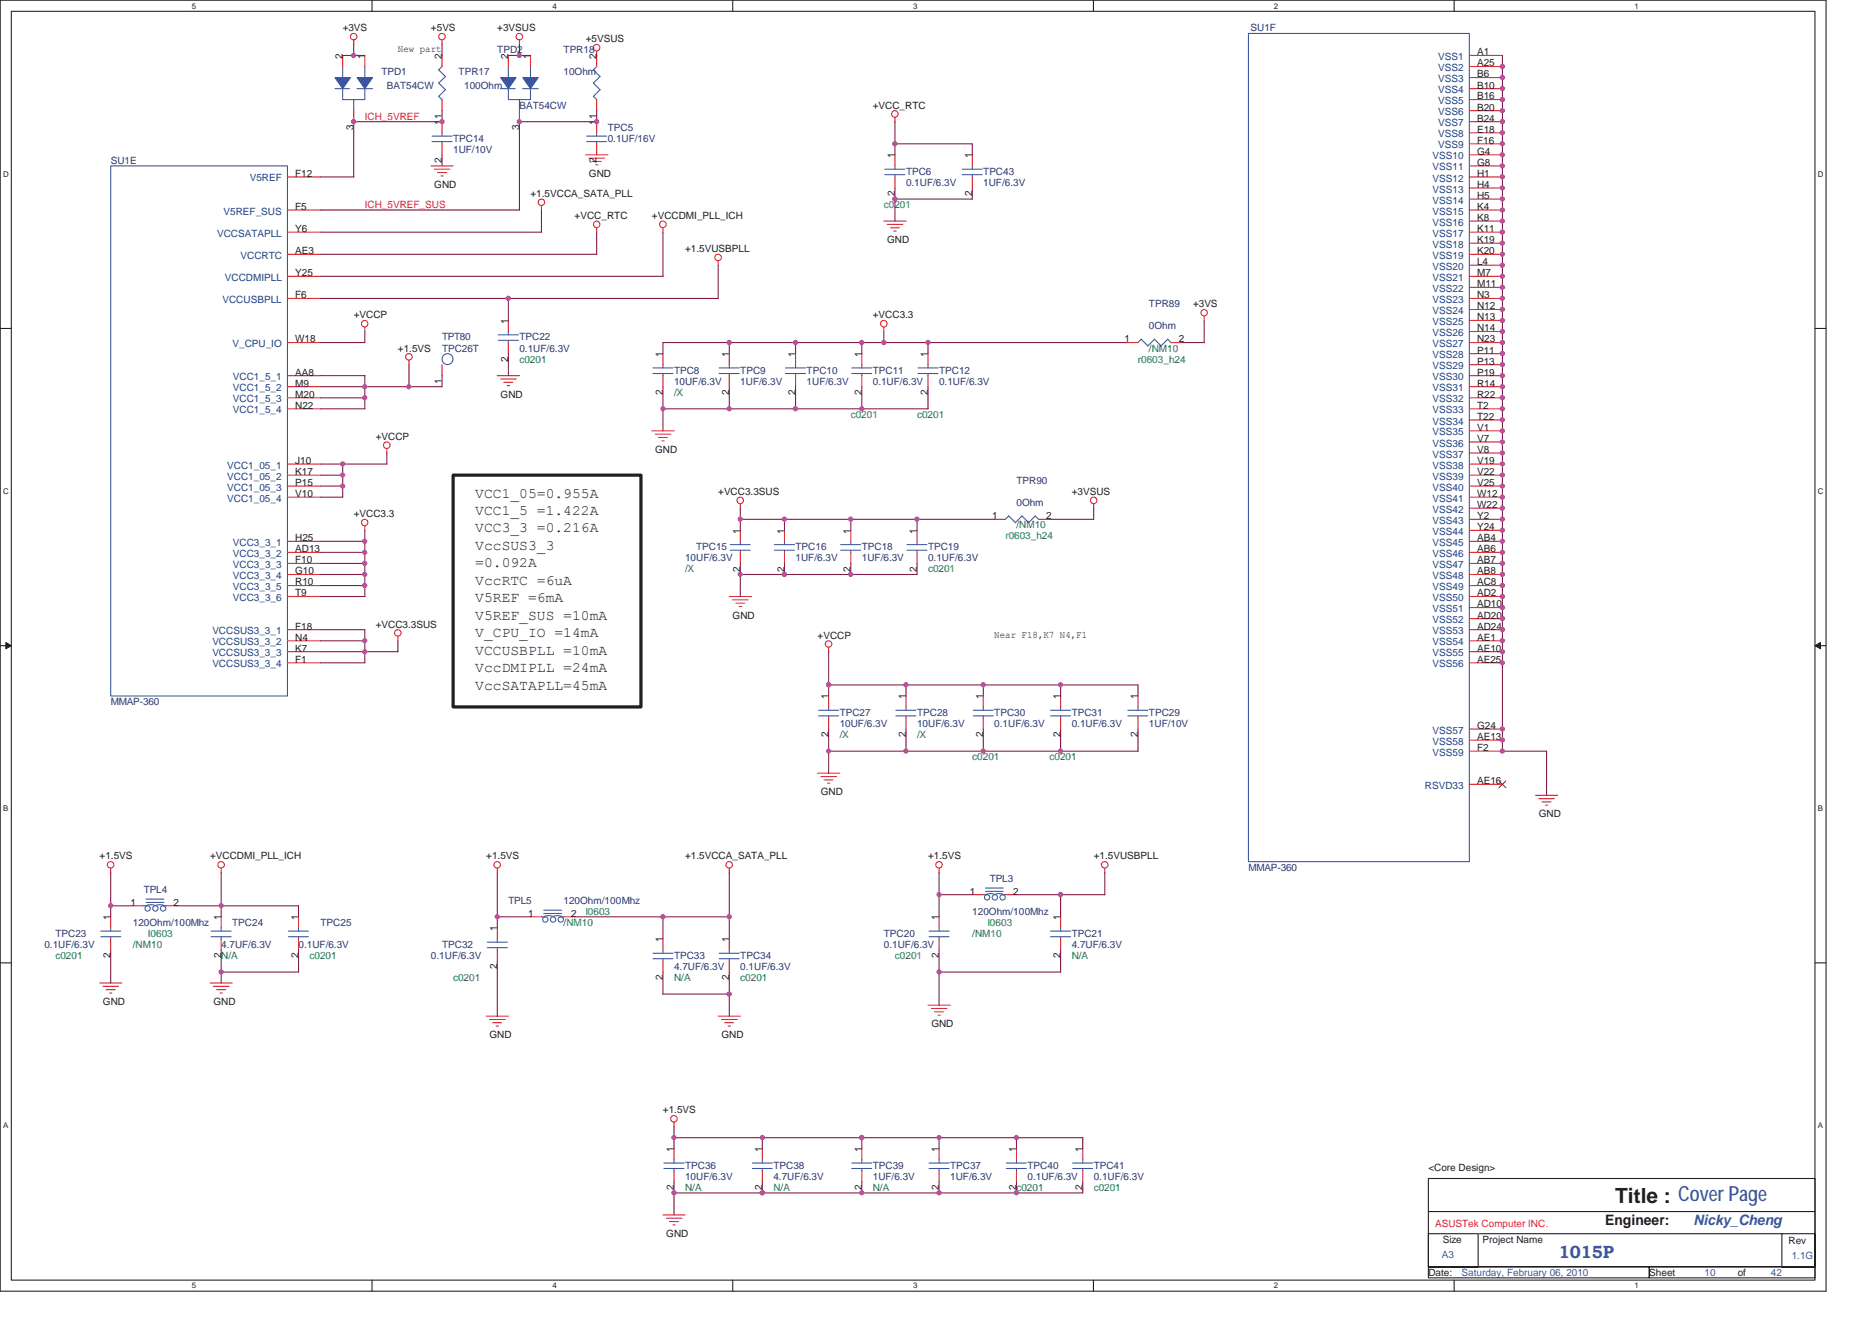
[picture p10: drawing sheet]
<svg xmlns="http://www.w3.org/2000/svg" width="297mm" height="210mm" viewBox="0 0 297 210" stroke-linecap="round" stroke-linejoin="round" font-family="sans-serif">
<defs><g id="words">
<text font-size="3.3" fill="#231f20" x="256.3" y="191">Title : Cover Page</text>
<text font-size="2.8" fill="#3a53a4" x="247.3" y="199.6">1015P</text>
<g font-size="2.3" fill="#231f20">
<text x="75.4" y="79">VCC1_05=0.955A</text>
<text x="75.4" y="81.7">VCC1_5 =1.422A</text>
<text x="75.4" y="84.5">VCC3_3 =0.216A</text>
<text x="75.4" y="87.3">VccSUS3_3</text>
<text x="75.4" y="90.1">=0.092A</text>
<text x="75.4" y="92.8">VccRTC =6uA</text>
<text x="75.4" y="95.6">V5REF =6mA</text>
<text x="75.4" y="98.4">V5REF_SUS =10mA</text>
<text x="75.4" y="101.2">V_CPU_IO =14mA</text>
<text x="75.4" y="103.9">VCCUSBPLL =10mA</text>
<text x="75.4" y="106.7">VccDMIPLL =24mA</text>
<text x="75.4" y="109.5">VccSATAPLL=45mA</text>
<text x="254.7" y="194.4">Engineer:</text>
</g>
<text font-size="2.3" fill="#3a53a4" x="268.7" y="194.4">Nicky_Cheng</text>
<g font-size="1.6" fill="#231f20">
<text x="54.4" y="5">+3VS</text>
<text x="68.4" y="5">+5VS</text>
<text x="78.9" y="5">+3VSUS</text>
<text x="54.4" y="9.3" transform="rotate(-90 54.4 9.3)">2</text>
<text x="57.9" y="9.3" transform="rotate(-90 57.9 9.3)">1</text>
<text x="63.1" y="8.3">New part</text>
<text x="70.1" y="9.3" transform="rotate(-90 70.1 9.3)">2</text>
<text x="80.6" y="9.3" transform="rotate(-90 80.6 9.3)">2</text>
<text x="84.2" y="9.3" transform="rotate(-90 84.2 9.3)">1</text>
<text x="92.9" y="6.7">+5VSUS</text>
<text x="94.7" y="9.3" transform="rotate(-90 94.7 9.3)">2</text>
<text x="234.4" y="8.8">A1</text>
<text x="234.4" y="10.5">A25</text>
<text x="138.5" y="17.2">+VCC_RTC</text>
<text x="234.4" y="12.3">B6</text>
<text x="234.4" y="14.1">B10</text>
<text x="234.4" y="15.8">B16</text>
<text x="234.4" y="17.5">B20</text>
<text x="56.1" y="20.7" transform="rotate(-90 56.1 20.7)">3</text>
<text x="70.1" y="19.9" transform="rotate(-90 70.1 19.9)">1</text>
<text x="70.1" y="18.9" transform="rotate(-90 70.1 18.9)">1</text>
<text x="82.4" y="20.7" transform="rotate(-90 82.4 20.7)">3</text>
<text x="94.7" y="19.9" transform="rotate(-90 94.7 19.9)">1</text>
<text x="94.7" y="18.9" transform="rotate(-90 94.7 18.9)">1</text>
<text x="234.4" y="19.3">B24</text>
<text x="234.4" y="21.1">E18</text>
<text x="234.4" y="22.8">F16</text>
<text x="46.8" y="28.1">F12</text>
<text x="68.9" y="29.9">GND</text>
<text x="70.1" y="25.9" transform="rotate(-90 70.1 25.9)">2</text>
<text x="93.4" y="28.1">GND</text>
<text x="94.7" y="25.9" transform="rotate(-90 94.7 25.9)">2</text>
<text x="142" y="25.1" transform="rotate(-90 142 25.1)">1</text>
<text x="154.3" y="25.1" transform="rotate(-90 154.3 25.1)">1</text>
<text x="234.4" y="24.5">G4</text>
<text x="234.4" y="26.3">G8</text>
<text x="234.4" y="28.1">H1</text>
<text x="234.4" y="29.8">H4</text>
<text x="46.8" y="33.3">F5</text>
<text x="84.2" y="31.3">+1.5VCCA_SATA_PLL</text>
<text x="91.2" y="34.8">+VCC_RTC</text>
<text x="103.4" y="34.8">+VCCDMI_PLL_ICH</text>
<text x="142" y="31.2" transform="rotate(-90 142 31.2)">2</text>
<text x="154.3" y="31.2" transform="rotate(-90 154.3 31.2)">2</text>
<text x="234.4" y="31.6">H5</text>
<text x="234.4" y="33.3">K4</text>
<text x="234.4" y="35.1">K8</text>
<text x="46.8" y="36.8">Y6</text>
<text x="46.8" y="40.3">AE3</text>
<text x="108.7" y="40">+1.5VUSBPLL</text>
<text x="140.8" y="38.6">GND</text>
<text x="234.4" y="36.8">K11</text>
<text x="234.4" y="38.6">K19</text>
<text x="234.4" y="40.3">K20</text>
<text x="46.8" y="43.8">Y25</text>
<text x="46.8" y="47.3">F6</text>
<text x="234.4" y="42.1">L4</text>
<text x="234.4" y="43.8">M7</text>
<text x="234.4" y="45.6">M11</text>
<text x="234.4" y="47.3">N3</text>
<text x="56.1" y="50.5">+VCCP</text>
<text x="80.6" y="51.4" transform="rotate(-90 80.6 51.4)">1</text>
<text x="138.5" y="50.5">+VCC3.3</text>
<text x="189.3" y="48.8">+3VS</text>
<text x="234.4" y="49.1">N12</text>
<text x="234.4" y="50.8">N13</text>
<text x="234.4" y="52.6">N14</text>
<text x="46.8" y="54.4">W18</text>
<text x="46.8" y="59.6">AA8</text>
<text x="63.1" y="55.8">+1.5VS</text>
<text x="80.6" y="57.5" transform="rotate(-90 80.6 57.5)">2</text>
<text x="105.2" y="56.7" transform="rotate(-90 105.2 56.7)">1</text>
<text x="115.7" y="56.7" transform="rotate(-90 115.7 56.7)">1</text>
<text x="126.2" y="56.7" transform="rotate(-90 126.2 56.7)">1</text>
<text x="136.7" y="56.7" transform="rotate(-90 136.7 56.7)">1</text>
<text x="147.2" y="56.7" transform="rotate(-90 147.2 56.7)">1</text>
<text x="178.5" y="54.4">1</text>
<text x="187" y="54.4">2</text>
<text x="234.4" y="54.4">N23</text>
<text x="234.4" y="56.1">P11</text>
<text x="234.4" y="57.9">P13</text>
<text x="234.4" y="59.6">P19</text>
<text x="46.8" y="61.4">M9</text>
<text x="46.8" y="63.1">M20</text>
<text x="46.8" y="64.9">N22</text>
<text x="70.1" y="61" transform="rotate(-90 70.1 61)">1</text>
<text x="79.4" y="63.2">GND</text>
<text x="105.2" y="62.7" transform="rotate(-90 105.2 62.7)">2</text>
<text x="115.7" y="62.7" transform="rotate(-90 115.7 62.7)">2</text>
<text x="126.2" y="62.7" transform="rotate(-90 126.2 62.7)">2</text>
<text x="136.7" y="62.7" transform="rotate(-90 136.7 62.7)">2</text>
<text x="147.2" y="62.7" transform="rotate(-90 147.2 62.7)">2</text>
<text x="234.4" y="61.4">R14</text>
<text x="234.4" y="63.1">R22</text>
<text x="234.4" y="64.9">T2</text>
<text x="59.6" y="69.8">+VCCP</text>
<text x="104" y="71.9">GND</text>
<text x="234.4" y="66.6">T22</text>
<text x="234.4" y="68.4">V1</text>
<text x="234.4" y="70.1">V7</text>
<text x="234.4" y="71.9">V8</text>
<text x="46.8" y="73.6">J10</text>
<text x="46.8" y="75.4">K17</text>
<text x="46.8" y="77.1">P15</text>
<text x="234.4" y="73.6">V19</text>
<text x="234.4" y="75.4">V22</text>
<text x="234.4" y="77.1">V25</text>
<text x="46.8" y="78.9">V10</text>
<text x="56.1" y="82.1">+VCC3.3</text>
<text x="114" y="78.6">+VCC3.3SUS</text>
<text x="157.4" y="82.4">1</text>
<text x="166" y="82.4">2</text>
<text x="170" y="78.6">+3VSUS</text>
<text x="234.4" y="78.9">W12</text>
<text x="234.4" y="80.6">W22</text>
<text x="234.4" y="82.4">Y2</text>
<text x="46.8" y="85.9">H25</text>
<text x="46.8" y="87.6">AD13</text>
<text x="46.8" y="89.4">F10</text>
<text x="117.5" y="84.7" transform="rotate(-90 117.5 84.7)">1</text>
<text x="124.5" y="84.7" transform="rotate(-90 124.5 84.7)">1</text>
<text x="135" y="84.7" transform="rotate(-90 135 84.7)">1</text>
<text x="145.5" y="84.7" transform="rotate(-90 145.5 84.7)">1</text>
<text x="234.4" y="84.2">Y24</text>
<text x="234.4" y="85.9">AB4</text>
<text x="234.4" y="87.6">AB6</text>
<text x="234.4" y="89.4">AB7</text>
<text x="46.8" y="91.2">G10</text>
<text x="46.8" y="92.9">R10</text>
<text x="46.8" y="94.7">T9</text>
<text x="117.5" y="90.8" transform="rotate(-90 117.5 90.8)">2</text>
<text x="124.5" y="90.8" transform="rotate(-90 124.5 90.8)">2</text>
<text x="135" y="90.8" transform="rotate(-90 135 90.8)">2</text>
<text x="145.5" y="90.8" transform="rotate(-90 145.5 90.8)">2</text>
<text x="234.4" y="91.2">AB8</text>
<text x="234.4" y="92.9">AC8</text>
<text x="234.4" y="94.7">AD2</text>
<text x="46.8" y="99.9">F18</text>
<text x="46.8" y="101.7">N4</text>
<text x="59.6" y="99.6">+VCC3.3SUS</text>
<text x="116.2" y="98.2">GND</text>
<text x="129.7" y="101.4">+VCCP</text>
<text x="157.8" y="101.2">Near F18,K7 N4,F1</text>
<text x="234.4" y="96.4">AD10</text>
<text x="234.4" y="98.2">AD20</text>
<text x="234.4" y="99.9">AD24</text>
<text x="234.4" y="101.7">AE1</text>
<text x="46.8" y="103.4">K7</text>
<text x="46.8" y="105.2">F1</text>
<text x="234.4" y="103.4">AE10</text>
<text x="234.4" y="105.2">AE25</text>
<text x="131.5" y="111" transform="rotate(-90 131.5 111)">1</text>
<text x="143.7" y="111" transform="rotate(-90 143.7 111)">1</text>
<text x="156" y="111" transform="rotate(-90 156 111)">1</text>
<text x="168.3" y="111" transform="rotate(-90 168.3 111)">1</text>
<text x="180.5" y="111" transform="rotate(-90 180.5 111)">1</text>
<text x="131.5" y="117" transform="rotate(-90 131.5 117)">2</text>
<text x="143.7" y="117" transform="rotate(-90 143.7 117)">2</text>
<text x="156" y="117" transform="rotate(-90 156 117)">2</text>
<text x="168.3" y="117" transform="rotate(-90 168.3 117)">2</text>
<text x="180.5" y="117" transform="rotate(-90 180.5 117)">2</text>
<text x="234.4" y="115.7">G24</text>
<text x="234.4" y="117.5">AE13</text>
<text x="234.4" y="119.2">F2</text>
<text x="234.4" y="124.5">AE16</text>
<text x="130.3" y="126.3">GND</text>
<text x="244.2" y="129.7">GND</text>
<text x="15.8" y="136.4">+1.5VS</text>
<text x="33.3" y="136.4">+VCCDMI_PLL_ICH</text>
<text x="77.1" y="136.4">+1.5VS</text>
<text x="108.7" y="136.4">+1.5VCCA_SATA_PLL</text>
<text x="147.3" y="136.4">+1.5VS</text>
<text x="173.5" y="136.4">+1.5VUSBPLL</text>
<text x="20.7" y="143.7">1</text>
<text x="27.6" y="143.7">2</text>
<text x="153.9" y="142">1</text>
<text x="160.8" y="142">2</text>
<text x="17.5" y="146" transform="rotate(-90 17.5 146)">1</text>
<text x="35.1" y="146" transform="rotate(-90 35.1 146)">1</text>
<text x="47.3" y="146" transform="rotate(-90 47.3 146)">1</text>
<text x="78.9" y="147.8" transform="rotate(-90 78.9 147.8)">1</text>
<text x="83.8" y="145.5">1</text>
<text x="90.7" y="145.5">2</text>
<text x="105.2" y="149.5" transform="rotate(-90 105.2 149.5)">1</text>
<text x="115.7" y="149.5" transform="rotate(-90 115.7 149.5)">1</text>
<text x="149" y="146" transform="rotate(-90 149 146)">1</text>
<text x="168.3" y="146" transform="rotate(-90 168.3 146)">1</text>
<text x="17.5" y="152.1" transform="rotate(-90 17.5 152.1)">2</text>
<text x="35.1" y="152.1" transform="rotate(-90 35.1 152.1)">2</text>
<text x="47.3" y="152.1" transform="rotate(-90 47.3 152.1)">2</text>
<text x="78.9" y="153.9" transform="rotate(-90 78.9 153.9)">2</text>
<text x="105.2" y="155.6" transform="rotate(-90 105.2 155.6)">2</text>
<text x="115.7" y="155.6" transform="rotate(-90 115.7 155.6)">2</text>
<text x="149" y="152.1" transform="rotate(-90 149 152.1)">2</text>
<text x="168.3" y="152.1" transform="rotate(-90 168.3 152.1)">2</text>
<text x="16.3" y="159.6">GND</text>
<text x="33.9" y="159.6">GND</text>
<text x="77.7" y="164.8">GND</text>
<text x="114.5" y="164.8">GND</text>
<text x="147.8" y="163">GND</text>
<text x="105.2" y="176.7">+1.5VS</text>
<text x="106.9" y="182.8" transform="rotate(-90 106.9 182.8)">1</text>
<text x="120.9" y="182.8" transform="rotate(-90 120.9 182.8)">1</text>
<text x="136.7" y="182.8" transform="rotate(-90 136.7 182.8)">1</text>
<text x="149" y="182.8" transform="rotate(-90 149 182.8)">1</text>
<text x="161.3" y="182.8" transform="rotate(-90 161.3 182.8)">1</text>
<text x="171.8" y="182.8" transform="rotate(-90 171.8 182.8)">1</text>
<text x="226.6" y="185.8">&lt;Core Design&gt;</text>
<text x="106.9" y="188.9" transform="rotate(-90 106.9 188.9)">2</text>
<text x="120.9" y="188.9" transform="rotate(-90 120.9 188.9)">2</text>
<text x="136.7" y="188.9" transform="rotate(-90 136.7 188.9)">2</text>
<text x="149" y="188.9" transform="rotate(-90 149 188.9)">2</text>
<text x="161.3" y="188.9" transform="rotate(-90 161.3 188.9)">2</text>
<text x="171.8" y="188.9" transform="rotate(-90 171.8 188.9)">2</text>
<text x="105.7" y="196.4">GND</text>
<text x="228.9" y="197.2">Size</text>
<text x="235.2" y="197.2">Project Name</text>
<text x="283.8" y="197.4">Rev</text>
<text x="226.6" y="202.5">Date:</text>
<text x="261.7" y="202.5">Sheet</text>
<text x="275.7" y="202.5">of</text>
</g>
<g font-size="1.6" fill="#2d2d72">
<text x="198.4" y="5">SU1F</text>
<text x="60.5" y="12">TPD1</text>
<text x="72.8" y="12">TPR17</text>
<text x="78.9" y="8.5">TPD2</text>
<text x="89.4" y="8.5">TPR18</text>
<text x="89.4" y="12">10Ohm</text>
<text x="61.4" y="14.1">BAT54CW</text>
<text x="73.7" y="14.1">100Ohm</text>
<text x="82.4" y="17.2">BAT54CW</text>
<text x="71.9" y="22.5">TPC14</text>
<text x="96.4" y="20.7">TPC5</text>
<text x="96.4" y="22.5">0.1UF/16V</text>
<text x="17.6" y="26">SU1E</text>
<text x="71.9" y="24.3">1UF/10V</text>
<text x="143.8" y="27.7">TPC6</text>
<text x="143.8" y="29.5">0.1UF/6.3V</text>
<text x="156" y="27.7">TPC43</text>
<text x="156" y="29.5">1UF/6.3V</text>
<text x="182.3" y="48.8">TPR89</text>
<text x="182.3" y="52.3">0Ohm</text>
<text x="70.1" y="54">TPT80</text>
<text x="70.1" y="55.8">TPC26T</text>
<text x="82.4" y="54">TPC22</text>
<text x="82.4" y="55.8">0.1UF/6.3V</text>
<text x="107" y="59.3">TPC8</text>
<text x="117.5" y="59.3">TPC9</text>
<text x="128" y="59.3">TPC10</text>
<text x="138.5" y="59.3">TPC11</text>
<text x="149" y="59.3">TPC12</text>
<text x="107" y="61">10UF/6.3V</text>
<text x="117.5" y="61">1UF/6.3V</text>
<text x="128" y="61">1UF/6.3V</text>
<text x="138.5" y="61">0.1UF/6.3V</text>
<text x="149" y="61">0.1UF/6.3V</text>
<text x="161.3" y="76.8">TPR90</text>
<text x="161.3" y="80.3">0Ohm</text>
<text x="108.7" y="89.1">10UF/6.3V</text>
<text x="110.5" y="87.3">TPC15</text>
<text x="126.2" y="87.3">TPC16</text>
<text x="126.2" y="89.1">1UF/6.3V</text>
<text x="136.8" y="87.3">TPC18</text>
<text x="136.8" y="89.1">1UF/6.3V</text>
<text x="147.3" y="87.3">TPC19</text>
<text x="147.3" y="89.1">0.1UF/6.3V</text>
<text x="17.6" y="111.9">MMAP-360</text>
<text x="133.2" y="113.6">TPC27</text>
<text x="145.5" y="113.6">TPC28</text>
<text x="157.8" y="113.6">TPC30</text>
<text x="170" y="113.6">TPC31</text>
<text x="182.3" y="113.6">TPC29</text>
<text x="133.2" y="115.4">10UF/6.3V</text>
<text x="145.5" y="115.4">10UF/6.3V</text>
<text x="157.8" y="115.4">0.1UF/6.3V</text>
<text x="170" y="115.4">0.1UF/6.3V</text>
<text x="182.3" y="115.4">1UF/10V</text>
<text x="22.8" y="141.7">TPL4</text>
<text x="80.7" y="143.4">TPL5</text>
<text x="89.4" y="143.4">120Ohm/100Mhz</text>
<text x="157.1" y="139.9">TPL3</text>
<text x="198.1" y="138.2">MMAP-360</text>
<text x="8.8" y="148.7">TPC23</text>
<text x="21.1" y="146.9">120Ohm/100Mhz</text>
<text x="36.8" y="146.9">TPC24</text>
<text x="50.9" y="146.9">TPC25</text>
<text x="140.2" y="148.7">TPC20</text>
<text x="154.3" y="145.2">120Ohm/100Mhz</text>
<text x="170" y="148.7">TPC21</text>
<text x="7" y="150.4">0.1UF/6.3V</text>
<text x="35.1" y="150.4">4.7UF/6.3V</text>
<text x="47.4" y="150.4">0.1UF/6.3V</text>
<text x="68.4" y="152.2">0.1UF/6.3V</text>
<text x="70.1" y="150.4">TPC32</text>
<text x="107" y="152.2">TPC33</text>
<text x="107" y="153.9">4.7UF/6.3V</text>
<text x="117.5" y="152.2">TPC34</text>
<text x="117.5" y="153.9">0.1UF/6.3V</text>
<text x="140.2" y="150.4">0.1UF/6.3V</text>
<text x="170" y="150.4">4.7UF/6.3V</text>
<text x="108.7" y="185.5">TPC36</text>
<text x="122.7" y="185.5">TPC38</text>
<text x="138.5" y="185.5">TPC39</text>
<text x="150.8" y="185.5">TPC37</text>
<text x="163" y="185.5">TPC40</text>
<text x="173.5" y="185.5">TPC41</text>
<text x="108.7" y="187.2">10UF/6.3V</text>
<text x="122.7" y="187.2">4.7UF/6.3V</text>
<text x="138.5" y="187.2">1UF/6.3V</text>
<text x="150.8" y="187.2">1UF/6.3V</text>
<text x="163" y="187.2">0.1UF/6.3V</text>
<text x="173.5" y="187.2">0.1UF/6.3V</text>
</g>
<g font-size="1.6" fill="#1d437e">
<text x="228.2" y="9.5">VSS1</text>
<text x="228.2" y="11.3">VSS2</text>
<text x="228.2" y="13">VSS3</text>
<text x="228.2" y="14.8">VSS4</text>
<text x="228.2" y="16.5">VSS5</text>
<text x="228.2" y="18.3">VSS6</text>
<text x="228.2" y="20">VSS7</text>
<text x="228.2" y="21.8">VSS8</text>
<text x="228.2" y="23.6">VSS9</text>
<text x="39.6" y="28.8">V5REF</text>
<text x="227.3" y="25.3">VSS10</text>
<text x="227.3" y="27.1">VSS11</text>
<text x="227.3" y="28.8">VSS12</text>
<text x="35.5" y="34.1">V5REF_SUS</text>
<text x="227.3" y="30.6">VSS13</text>
<text x="227.3" y="32.3">VSS14</text>
<text x="227.3" y="34.1">VSS15</text>
<text x="227.3" y="35.8">VSS16</text>
<text x="34.4" y="37.6">VCCSATAPLL</text>
<text x="38.2" y="41.1">VCCRTC</text>
<text x="227.3" y="37.6">VSS17</text>
<text x="227.3" y="39.3">VSS18</text>
<text x="227.3" y="41.1">VSS19</text>
<text x="35.7" y="44.6">VCCDMIPLL</text>
<text x="227.3" y="42.8">VSS20</text>
<text x="227.3" y="44.6">VSS21</text>
<text x="227.3" y="46.3">VSS22</text>
<text x="35.3" y="48.1">VCCUSBPLL</text>
<text x="227.3" y="48.1">VSS23</text>
<text x="227.3" y="49.9">VSS24</text>
<text x="227.3" y="51.6">VSS25</text>
<text x="227.3" y="53.3">VSS26</text>
<text x="36.9" y="55.1">V_CPU_IO</text>
<text x="227.3" y="55.1">VSS27</text>
<text x="227.3" y="56.9">VSS28</text>
<text x="227.3" y="58.6">VSS29</text>
<text x="37" y="60.3">VCC1_5_1</text>
<text x="37" y="62.1">VCC1_5_2</text>
<text x="37" y="63.9">VCC1_5_3</text>
<text x="37" y="65.6">VCC1_5_4</text>
<text x="227.3" y="60.4">VSS30</text>
<text x="227.3" y="62.1">VSS31</text>
<text x="227.3" y="63.9">VSS32</text>
<text x="227.3" y="65.6">VSS33</text>
<text x="227.3" y="67.4">VSS34</text>
<text x="227.3" y="69.1">VSS35</text>
<text x="227.3" y="70.9">VSS36</text>
<text x="36.1" y="74.4">VCC1_05_1</text>
<text x="36.1" y="76.1">VCC1_05_2</text>
<text x="36.1" y="77.9">VCC1_05_3</text>
<text x="227.3" y="72.6">VSS37</text>
<text x="227.3" y="74.4">VSS38</text>
<text x="227.3" y="76.1">VSS39</text>
<text x="227.3" y="77.9">VSS40</text>
<text x="36.1" y="79.6">VCC1_05_4</text>
<text x="227.3" y="79.6">VSS41</text>
<text x="227.3" y="81.4">VSS42</text>
<text x="227.3" y="83.2">VSS43</text>
<text x="37" y="86.6">VCC3_3_1</text>
<text x="37" y="88.4">VCC3_3_2</text>
<text x="227.3" y="84.9">VSS44</text>
<text x="227.3" y="86.6">VSS45</text>
<text x="227.3" y="88.4">VSS46</text>
<text x="37" y="90.1">VCC3_3_3</text>
<text x="37" y="91.9">VCC3_3_4</text>
<text x="37" y="93.7">VCC3_3_5</text>
<text x="37" y="95.4">VCC3_3_6</text>
<text x="227.3" y="90.2">VSS47</text>
<text x="227.3" y="91.9">VSS48</text>
<text x="227.3" y="93.7">VSS49</text>
<text x="227.3" y="95.4">VSS50</text>
<text x="33.7" y="100.7">VCCSUS3_3_1</text>
<text x="227.3" y="97.2">VSS51</text>
<text x="227.3" y="98.9">VSS52</text>
<text x="227.3" y="100.7">VSS53</text>
<text x="33.7" y="102.4">VCCSUS3_3_2</text>
<text x="33.7" y="104.2">VCCSUS3_3_3</text>
<text x="33.7" y="105.9">VCCSUS3_3_4</text>
<text x="227.3" y="102.4">VSS54</text>
<text x="227.3" y="104.2">VSS55</text>
<text x="227.3" y="105.9">VSS56</text>
<text x="227.3" y="116.5">VSS57</text>
<text x="227.3" y="118.2">VSS58</text>
<text x="227.3" y="120">VSS59</text>
<text x="226.1" y="125.2">RSVD33</text>
</g>
<g font-size="1.6" fill="#ec2426">
<text x="57.9" y="19">ICH_5VREF</text>
<text x="57.9" y="33">ICH_5VREF_SUS</text>
<text x="227.7" y="194.8">ASUSTek Computer INC.</text>
</g>
<g font-size="1.6" fill="#088141">
<text x="140.2" y="33">c0201</text>
<text x="82.4" y="57.5">c0201</text>
<text x="180.6" y="57.5">r0603_h24</text>
<text x="182.3" y="55.8">/NM10</text>
<text x="107" y="62.8">/X</text>
<text x="135" y="66.3">c0201</text>
<text x="145.5" y="66.3">c0201</text>
<text x="161.3" y="83.8">/NM10</text>
<text x="159.5" y="85.6">r0603_h24</text>
<text x="108.7" y="90.8">/X</text>
<text x="147.3" y="90.8">c0201</text>
<text x="133.2" y="117.1">/X</text>
<text x="145.5" y="117.1">/X</text>
<text x="154.3" y="120.6">c0201</text>
<text x="166.5" y="120.6">c0201</text>
<text x="23.5" y="148.7">l0603</text>
<text x="89.4" y="146.9">/NM10</text>
<text x="92.9" y="145.2">l0603</text>
<text x="154.3" y="148.7">/NM10</text>
<text x="156.7" y="146.9">l0603</text>
<text x="8.8" y="152.2">c0201</text>
<text x="21.1" y="150.4">/NM10</text>
<text x="35.1" y="152.2">N/A</text>
<text x="49.1" y="152.2">c0201</text>
<text x="71.9" y="155.7">c0201</text>
<text x="107" y="155.7">N/A</text>
<text x="117.5" y="155.7">c0201</text>
<text x="142" y="152.2">c0201</text>
<text x="170" y="152.2">N/A</text>
<text x="108.7" y="189">N/A</text>
<text x="122.7" y="189">N/A</text>
<text x="138.5" y="189">N/A</text>
<text x="161.3" y="189">c0201</text>
<text x="173.5" y="189">c0201</text>
</g>
<g font-size="1.6" fill="#3a53a4">
<text x="228.8" y="199.7">A3</text>
<text x="231.9" y="202.5">Saturday, February 06, 2010</text>
<text x="270.5" y="202.5">10</text>
<text x="281" y="202.5">42</text>
<text x="284.3" y="199.9">1.1G</text>
</g>
<g font-size="1.3" fill="#231f20">
<text x="30.4" y="1.4">5</text>
<text x="87.6" y="1.4">4</text>
<text x="144.9" y="1.4">3</text>
<text x="202.1" y="1.4">2</text>
<text x="259.4" y="1.4">1</text>
<text x=".5" y="28.1">D</text>
<text x="288.4" y="28.1">D</text>
<text x=".5" y="78.4">C</text>
<text x="288.4" y="78.4">C</text>
<text x=".5" y="128.8">B</text>
<text x="288.4" y="128.8">B</text>
<text x=".5" y="179.1">A</text>
<text x="288.4" y="179.1">A</text>
<text x="30.4" y="204.5">5</text>
<text x="87.6" y="204.5">4</text>
<text x="144.9" y="204.5">3</text>
<text x="202.1" y="204.5">2</text>
<text x="259.4" y="204.5">1</text>
</g>
</g></defs>
<path d="M0 0h289.7v204.9h-289.7zM1.8 1.8h286.2v201.4h-286.2z" fill="none" stroke="#231f20" stroke-width=".17"/>
<g fill="#fff">
<path d="M30.4 .2h.7v1.4h-.7z"/>
<path d="M30.4 203.4h.7v1.4h-.7z"/>
</g>
<path d="M59 0v1.8M59 203.2v1.7" fill="none" stroke="#231f20" stroke-width=".17"/>
<g fill="#fff">
<path d="M87.6 .2h.7v1.4h-.7z"/>
<path d="M87.6 203.4h.7v1.4h-.7z"/>
</g>
<path d="M116.3 0v1.8M116.3 203.2v1.7" fill="none" stroke="#231f20" stroke-width=".17"/>
<g fill="#fff">
<path d="M144.9 .2h.7v1.4h-.7z"/>
<path d="M144.9 203.4h.7v1.4h-.7z"/>
</g>
<path d="M173.5 0v1.8M173.5 203.2v1.7" fill="none" stroke="#231f20" stroke-width=".17"/>
<g fill="#fff">
<path d="M202.1 .2h.7v1.4h-.7z"/>
<path d="M202.1 203.4h.7v1.4h-.7z"/>
</g>
<path d="M230.7 0v1.8M230.7 203.2v1.7" fill="none" stroke="#231f20" stroke-width=".17"/>
<g fill="#fff">
<path d="M259.4 .2h.6v1.4h-.6z"/>
<path d="M259.4 203.4h.6v1.4h-.6z"/>
<path d="M.5 27h.9v1.4h-.9z"/>
<path d="M288.4 27h.9v1.4h-.9z"/>
<path d="M.5 77.3h.9v1.4h-.9z"/>
<path d="M288.4 77.3h.9v1.4h-.9z"/>
</g>
<path d="M0 52.1h1.8M288 52.1h1.7" fill="none" stroke="#231f20" stroke-width=".17"/>
<g fill="#fff">
<path d="M.5 127.7h.8v1.3h-.8z"/>
<path d="M288.4 127.7h.9v1.3h-.9z"/>
</g>
<path d="M0 102.5h1.8M288 102.5h1.7" fill="none" stroke="#231f20" stroke-width=".17"/>
<path d="M.9 102l.9 .5-.9 .5z" fill="#231f20"/>
<path d="M.9 102l.9 .5-.9 .5z" fill="none" stroke="#231f20" stroke-width=".16"/>
<path d="M288 102.5l.9-.5v1z" fill="#231f20"/>
<path d="M288 102.5l.9-.5v1z" fill="none" stroke="#231f20" stroke-width=".16"/>
<g fill="#fff">
<path d="M.5 178h.8v1.4h-.8z"/>
<path d="M288.4 178h.9v1.4h-.9z"/>
</g>
<path d="M0 152.8h1.8M288 152.8h1.7M226.6 187h61.4v14.1h-61.4zM226.6 195.8h7.9v5.3h-7.9zM226.6 192.3h61.4M234.7 195.8h48.1M282.7 195.8h5.3v5.3h-5.3zM226.6 201.1h35.1v1.7h-35.1zM261.7 201.1h26.3v1.7h-26.3z" fill="none" stroke="#231f20" stroke-width=".17"/>
<path d="M71.9 75.4h29.8v36.8h-29.8z" fill="none" stroke="#231f20" stroke-width=".51"/>
<g fill="none" stroke="#ec2426" stroke-width=".17">
<path d="M56.1 6.3v.8M70.1 6.3v.8M82.4 6.3v.8M94.7 8.1v.7M142 18.6v.7M68.4 26.3h3.5M68.9 26.9h2.5M69.4 27.4h1.4M70 27.9h.3M85.9 32.6v.8M92.9 24.6h3.6M93.4 25.1h2.5"/>
<path d="M94 25.6h1.4M94.5 26.2h.4M94.7 36.1v.8M105.2 36.1v.8M140.2 35.1h3.6M140.8 35.6h2.5M141.3 36.1h1.4M141.8 36.7h.4M57.9 51.9v.7M64.9 57.2v.7M78.9 59.6h3.5M114 41.4v.7"/>
<path d="M140.2 51.9v.7M191.1 50.2v.7M61.4 71.2v.7M79.4 60.2h2.5M79.9 60.7h1.5M80.5 61.2h.4M103.4 68.4h3.6M104 68.9h2.4M104.5 69.4h1.4M105 70h.4M117.5 80v.7M173.5 80v.7"/>
<path d="M57.9 83.5v.7M115.7 94.7h3.5M116.2 95.2h2.5M116.8 95.7h1.4M117.3 96.3h.4M63.1 101v.7M131.5 102.7v.8M17.6 137.8v.7M35.1 137.8v.7M78.9 137.8v.7M115.7 137.8v.7M129.7 122.7h3.6"/>
<path d="M130.3 123.2h2.4M130.8 123.8h1.4M131.3 124.3h.4M149 137.8v.7M175.3 137.8v.7M243.6 126.2h3.6M244.2 126.8h2.5M244.7 127.3h1.4M245.2 127.8h.4M15.8 156h3.5M16.3 156.5h2.5M16.8 157.1h1.5"/>
<path d="M17.4 157.6h.4M33.3 156h3.6M33.9 156.5h2.4M34.4 157.1h1.4M34.9 157.6h.4M147.3 159.5h3.5M77.1 161.3h3.6M77.7 161.8h2.5M78.2 162.3h1.4M78.7 162.9h.4M107 178.1v.7M114 161.3h3.5"/>
<path d="M114.5 161.8h2.5M115 162.3h1.4M115.5 162.9h.4M147.8 160.1h2.5M148.3 160.6h1.4M148.8 161.1h.4M105.2 192.8h3.5M105.7 193.4h2.5M106.2 193.9h1.5M106.8 194.4h.3"/>
<circle cx="56.1" cy="5.8" r=".52"/>
<circle cx="70.1" cy="5.8" r=".52"/>
<circle cx="82.4" cy="5.8" r=".52"/>
<circle cx="94.7" cy="7.6" r=".52"/>
<circle cx="142" cy="18.1" r=".52"/>
<circle cx="85.9" cy="32.1" r=".51"/>
<circle cx="94.7" cy="35.6" r=".52"/>
<circle cx="105.2" cy="35.6" r=".52"/>
<circle cx="57.9" cy="51.4" r=".52"/>
<circle cx="64.9" cy="56.6" r=".52"/>
<circle cx="113.9" cy="40.9" r=".52"/>
<circle cx="140.2" cy="51.4" r=".52"/>
<circle cx="191.1" cy="49.6" r=".51"/>
<circle cx="61.4" cy="70.7" r=".52"/>
<circle cx="117.5" cy="79.4" r=".52"/>
<circle cx="173.5" cy="79.4" r=".52"/>
<circle cx="57.9" cy="82.9" r=".51"/>
<circle cx="63.1" cy="100.5" r=".52"/>
<circle cx="131.5" cy="102.2" r=".52"/>
<circle cx="17.6" cy="137.3" r=".52"/>
<circle cx="35.1" cy="137.3" r=".52"/>
<circle cx="78.9" cy="137.3" r=".52"/>
<circle cx="115.7" cy="137.3" r=".52"/>
<circle cx="149" cy="137.3" r=".52"/>
<circle cx="175.3" cy="137.3" r=".52"/>
<circle cx="106.9" cy="177.6" r=".52"/>
</g>
<path d="M79.4 14.1h2.3M80.7 10.6v1.7" fill="none" stroke="#3a53a4" stroke-width=".17"/>
<path d="M79.4 12.3h2.5l-1.2 1.8z" fill="#3a53a4"/>
<path d="M79.4 12.3h2.5l-1.2 1.8z" fill="none" stroke="#3a53a4" stroke-width=".17"/>
<path d="M82.9 12.3h2.5l-1.2 1.8z" fill="#3a53a4"/>
<g fill="none" stroke="#3a53a4" stroke-width=".17">
<path d="M53.1 14.1h2.4M54.4 10.6v1.7M80.7 14.1v1.7h3.5v-1.7M82.4 15.8v1.8M82.9 14.1h2.5M82.9 12.3h2.5l-1.2 1.8zM84.2 10.6v1.7M94.1 11.1l1.1 1M94.1 15.3l.6 .5M94.1 13.2l1.1 1M94.7 10.5l-.5 .6M95.2 12.1l-1 1.1"/>
<path d="M95.2 14.2l-1 1.1M198.1 5.3h35v131.5h-35zM152.7 26.9h3.1M152.7 27.7h3.1M154.3 26.3v.6M154.3 27.7v.4M135.1 184.6h3.2M135.1 185.5h3.2M136.8 184v.6M136.8 185.5v.3"/>
</g>
<g fill="none" stroke="#ec2426" stroke-width=".17">
<path d="M80.7 8.8v1.8M82.4 17.6v1.7M84.2 8.8v1.8M94.7 8.8v1.8M94.7 15.8v1.8M233.1 8.8h5.3M233.1 10.6h5.3M233.1 12.3h5.3M233.1 14.1h5.3M233.1 15.8h5.3M233.1 17.6h5.3M233.1 19.3h5.3"/>
<path d="M154.3 24.6v1.7M154.3 28.1v1.7M233.1 21.1h5.3M233.1 22.8h5.3M233.1 24.6h5.3M233.1 26.3h5.3M233.1 28.1h5.3M233.1 29.8h5.3M233.1 31.6h5.3M233.1 33.3h5.3M233.1 35.1h5.3M233.1 36.8h5.3"/>
<path d="M233.1 38.6h5.3M233.1 40.4h5.3M233.1 42.1h5.3M233.1 43.9h5.3M233.1 45.6h5.3M233.1 47.4h5.3M233.1 49.1h5.3M233.1 50.9h5.3M233.1 52.6h5.3M233.1 54.4h5.3M233.1 56.1h5.3M233.1 57.9h5.3"/>
<path d="M233.1 59.6h5.3M233.1 61.4h5.3M233.1 63.1h5.3M233.1 64.9h5.3M233.1 66.7h5.3M233.1 68.4h5.3M233.1 70.1h5.3M233.1 71.9h5.3M233.1 73.7h5.3M233.1 75.4h5.3M233.1 77.1h5.3M233.1 78.9h5.3"/>
<path d="M233.1 80.7h5.3M233.1 82.4h5.3M233.1 84.2h5.3M233.1 85.9h5.3M233.1 87.7h5.3M233.1 89.4h5.3M233.1 91.2h5.3M233.1 92.9h5.3M233.1 94.7h5.3M233.1 96.4h5.3M233.1 98.2h5.3M233.1 99.9h5.3"/>
<path d="M233.1 101.7h5.3M233.1 103.4h5.3M233.1 105.2h5.3M233.1 115.7h5.3M233.1 117.5h5.3M233.1 119.2h5.3M233.1 124.5h5.3M136.8 182.3v1.8M136.8 185.8v1.8"/>
</g>
<path d="M237.9 123.9l1 1.1M238.9 123.9l-1.1 1.1" fill="none" stroke="#7f431c" stroke-width=".16"/>
<path d="M53.1 12.3h2.5l-1.2 1.8z" fill="#3a53a4"/>
<path d="M53.1 12.3h2.5l-1.2 1.8z" fill="none" stroke="#3a53a4" stroke-width=".17"/>
<path d="M56.7 12.3h2.4l-1.2 1.8z" fill="#3a53a4"/>
<g fill="none" stroke="#3a53a4" stroke-width=".17">
<path d="M54.4 14.1v1.7h3.5v-1.7M56.1 15.8v1.8M56.6 14.1h2.5M56.7 12.3h2.4l-1.2 1.8zM57.9 10.6v1.7M69.6 11.1l1.1 1-1.1 1.1M69.6 15.3l.5 .5M69.6 13.2l1.1 1M70.2 10.5l-.6 .6M70.7 14.2l-1.1 1.1M17.6 26.3h28v84.2h-28zM68.6 21.6h3.1"/>
<path d="M68.6 22.5h3.1M70.1 21.1v.5M70.1 22.5v.4M93.1 21.6h3.2M93.1 22.5h3.2M94.7 21.1v.5M94.7 22.5v.4M140.4 26.9h3.2M140.4 27.7h3.2M142 26.3v.6M142 27.7v.4M79.1 53.1h3.2"/>
<path d="M79.1 54h3.2M80.7 52.6v.5M80.7 54v.4M103.6 58.4h3.2M103.6 59.3h3.2M105.2 57.9v.5M105.2 59.3v.3M114.1 58.4h3.2M114.1 59.3h3.2M115.7 57.9v.5M115.7 59.3v.3M124.6 58.4h3.2"/>
<path d="M124.6 59.3h3.2M126.2 57.9v.5M126.2 59.3v.3M135.1 58.4h3.2M135.1 59.3h3.2M136.8 57.9v.5M136.8 59.3v.3M145.7 58.4h3.1M145.7 59.3h3.1M147.3 57.9v.5M147.3 59.3v.3M180.6 54.4l.5-.6 1.1 1.1"/>
<path d="M183.2 53.8l1.1 1.1M183.2 53.8l-1.1 1.1M185.8 54.4l-.5-.6-1.1 1.1M115.9 86.4h3.1M115.9 87.3h3.1M117.5 85.9v.5M117.5 87.3v.4M122.9 86.4h3.2M122.9 87.3h3.2M124.5 85.9v.5M124.5 87.3v.4M133.4 86.4h3.2"/>
<path d="M133.4 87.3h3.2M135 85.9v.5M135 87.3v.4M143.9 86.4h3.2M143.9 87.3h3.2M145.5 85.9v.5M145.5 87.3v.4M159.5 82.4l.6-.5 1 1.1M161.1 82.9l1.1-1 1 1.1M164.3 81.9l.5 .5M164.3 81.9l-1.1 1M129.9 112.7h3.2"/>
<path d="M129.9 113.6h3.2M131.5 112.2v.5M131.5 113.6v.4M142.2 112.7h3.1M142.2 113.6h3.1M143.8 112.2v.5M143.8 113.6v.4M154.4 112.7h3.2M154.4 113.6h3.2M156 112.2v.5M156 113.6v.4M166.7 112.7h3.2"/>
<path d="M166.7 113.6h3.2M168.3 112.2v.5M168.3 113.6v.4M179 112.7h3.1M179 113.6h3.1M180.6 112.2v.5M180.6 113.6v.4M16 147.8h3.2M16 148.7h3.2M17.6 147.2v.6M17.6 148.7v.3M22.8 143.8h.6"/>
<path d="M23.2 143.2h2.8M23.2 142.7h2.8M23.3 143.7l.7-.1 .6 .1M24.7 143.7l.7-.1 .6 .1M25.8 143.8h.5M33.5 147.8h3.2M33.5 148.7h3.2M35.1 147.2v.6M35.1 148.7v.3M45.8 147.8h3.1M45.8 148.7h3.1M47.4 147.2v.6"/>
<path d="M47.4 148.7v.3M77.3 149.5h3.2M77.3 150.4h3.2M78.9 149v.5M78.9 150.4v.4M85.9 145.5h.6M86.3 145h2.8M86.3 144.5h2.8M86.4 145.4l.7-.1 .6 .1M87.8 145.4l.7-.1 .6 .1M88.9 145.5h.5M103.6 151.3h3.2"/>
<path d="M103.6 152.2h3.2M105.2 150.7v.6M105.2 152.2v.3M114.1 151.3h3.2M114.1 152.2h3.2M115.7 150.7v.6M115.7 152.2v.3M147.4 147.8h3.2M147.4 148.7h3.2M149 147.2v.6M149 148.7v.3M156 142h.6"/>
<path d="M156.4 141.5h2.8M156.4 140.9h2.8M156.5 141.9l.7-.1 .6 .1M157.9 141.9l.7-.1 .6 .1M159 142h.6M166.7 147.8h3.2M166.7 148.7h3.2M168.3 147.2v.6M168.3 148.7v.3M105.3 184.6h3.2M105.3 185.5h3.2M107 184v.6"/>
<path d="M107 185.5v.3M119.4 184.6h3.2M119.4 185.5h3.2M121 184v.6M121 185.5v.3M147.4 184.6h3.2M147.4 185.5h3.2M149 184v.6M149 185.5v.3M159.7 184.6h3.2M159.7 185.5h3.2M161.3 184v.6"/>
<path d="M161.3 185.5v.3M170.2 184.6h3.2M170.2 185.5h3.2M171.8 184v.6M171.8 185.5v.3"/>
<circle cx="71" cy="57" r=".87"/>
<circle cx="23.4" cy="144.2" r=".43"/>
<circle cx="24.7" cy="144.2" r=".43"/>
<circle cx="25.9" cy="144.2" r=".43"/>
<circle cx="86.5" cy="145.9" r=".43"/>
<circle cx="87.8" cy="145.9" r=".43"/>
<circle cx="89" cy="145.9" r=".43"/>
<circle cx="156.6" cy="142.4" r=".43"/>
<circle cx="157.9" cy="142.4" r=".43"/>
<circle cx="159.1" cy="142.4" r=".43"/>
</g>
<g fill="none" stroke="#ec2426" stroke-width=".17">
<path d="M54.4 8.8v1.8M56.1 17.6v1.7M57.9 8.8v1.8M70.1 8.8v1.8M70.1 15.8v1.8M70.1 19.3v1.8M94.7 19.3v1.8M45.6 28.1h5.3M45.6 33.3h5.3M45.6 36.8h5.3M70.1 22.8v1.8M94.7 22.8v1.8"/>
<path d="M142 24.6v1.7M142 28.1v1.7M45.6 54.4h5.3M45.6 40.4h5.3M45.6 43.9h5.3M45.6 47.4h5.3M45.6 59.6h5.3M70.1 57.9v1.7M80.7 50.9v1.7M80.7 54.4v1.7M105.2 56.1v1.8M105.2 59.6v1.8"/>
<path d="M115.7 56.1v1.8M115.7 59.6v1.8M126.2 56.1v1.8M126.2 59.6v1.8M136.8 56.1v1.8M136.8 59.6v1.8M147.3 56.1v1.8M147.3 59.6v1.8M178.8 54.4h1.8M185.8 54.4h1.8M45.6 61.4h5.3M45.6 63.1h5.3"/>
<path d="M45.6 64.9h5.3M45.6 73.7h5.3M45.6 75.4h5.3M45.6 77.1h5.3M45.6 78.9h5.3M45.6 85.9h5.3M45.6 87.7h5.3M45.6 89.4h5.3M45.6 91.2h5.3M45.6 92.9h5.3M45.6 94.7h5.3M45.6 99.9h5.3"/>
<path d="M117.5 84.2v1.7M117.5 87.7v1.7M124.5 84.2v1.7M124.5 87.7v1.7M135 84.2v1.7M135 87.7v1.7M145.5 84.2v1.7M145.5 87.7v1.7M157.8 82.4h1.7M164.8 82.4h1.7M45.6 101.7h5.3M45.6 103.4h5.3"/>
<path d="M45.6 105.2h5.3M131.5 110.5v1.7M131.5 114v1.7M143.8 110.5v1.7M143.8 114v1.7M156 110.5v1.7M156 114v1.7M168.3 110.5v1.7M168.3 114v1.7M180.6 110.5v1.7M180.6 114v1.7M17.6 145.5v1.8"/>
<path d="M17.6 149v1.8M21.1 143.8h1.7M26.3 143.8h1.8M35.1 145.5v1.8M35.1 149v1.8M47.4 145.5v1.8M47.4 149v1.8M78.9 147.3v1.7M78.9 150.8v1.7M84.2 145.5h1.7M89.4 145.5h1.8M105.2 149v1.8"/>
<path d="M105.2 152.5v1.8M115.7 149v1.8M115.7 152.5v1.8M149 145.5v1.8M149 149v1.8M154.3 142h1.7M159.5 142h1.8M168.3 145.5v1.8M168.3 149v1.8M107 182.3v1.8M107 185.8v1.8M121 182.3v1.8"/>
<path d="M121 185.8v1.8M149 182.3v1.8M149 185.8v1.8M161.3 182.3v1.8M161.3 185.8v1.8M171.8 182.3v1.8M171.8 185.8v1.8"/>
</g>
<g fill="none" stroke="#7f1542" stroke-width=".17">
<path d="M54.4 8.8h3.5M56.1 7v1.8M70.1 7v1.8M70.1 17.5v1.8M70.2 19.3h-14.1v8.8M80.6 8.8h3.6M82.4 7v1.8M94.7 17.5v1.8h-12.3v14h-31.5M142 19.3v5.3M238.4 8.8v110.4h7M50.9 28.1h5.3M70.1 24.6v1.7"/>
<path d="M85.9 33.3v3.5h-35M94.7 36.8v3.6M105.2 36.8v7.1h-54.3M142 29.8v5.3M142 22.8h12.3M142 31.6h12.3M154.3 22.8v1.8M154.3 29.8v1.8M50.8 47.4h63.2M50.9 40.4h43.8M50.9 59.6h7M57.9 52.6v1.8h-7.1"/>
<path d="M57.9 59.6v5.3M64.9 57.9v3.5M70.1 59.6v1.8M80.7 47.3v3.6M80.7 56.1v3.5M114 42.1v5.3M115.7 54.4v1.8M126.2 54.4v1.8M136.8 54.4v1.8M140.2 52.6v1.8M147.3 54.4v1.8M178.8 54.4h-73.6v1.8"/>
<path d="M191.1 50.9v3.5h-3.5M50.9 64.9h7M50.9 75.4h3.5M50.9 77.1h3.5M50.9 73.7h10.5M50.9 61.4h19.2M50.9 63.1h7M54.4 73.6v5.3h-3.5M61.4 71.9v1.8M105.2 64.9h42.1M105.2 61.4v7M115.7 61.4v3.5"/>
<path d="M126.2 61.4v3.5M136.8 61.4v3.5M147.3 61.4v3.5M50.9 85.9h7M50.9 87.7h7M50.9 89.4h7M50.9 91.2h7M50.9 92.9h7M50.9 94.7h7M50.9 99.9h7M57.9 84.2v10.5M57.9 99.9v5.3"/>
<path d="M117.5 82.4h40.3M117.5 80.7v3.5M117.5 89.4v5.3M124.5 82.4v1.8M124.5 89.4v1.8M135 82.4v1.8M135 89.4v1.8M145.5 89.4v1.8h-28M145.5 82.4v1.8M173.5 80.7v1.7h-7M50.8 101.7h7.1M50.9 105.2h7"/>
<path d="M63.1 101.7v1.7h-12.2M131.5 108.7h49.1v1.8M131.5 103.4v7.1M131.5 115.7v7M143.8 108.7v1.8M143.8 115.7v3.5M156 108.7v1.8M156 115.7v3.5M168.3 108.7v1.8M168.3 115.7v3.5M180.6 115.7v3.5h-49.1M245.4 119.2v7.1"/>
<path d="M17.6 138.5v7M35.1 138.5v7M78.9 138.5v8.8M115.7 138.5v10.5M149 138.5v7M175.3 138.5v3.5M17.5 143.8h3.6M17.6 150.8v5.2M28.1 143.8h19.3M35.1 150.7v5.3M47.4 143.7v1.8M47.4 150.7v3.6h-12.3"/>
<path d="M78.9 152.5v8.8M78.9 145.5h5.3M91.2 145.5h24.5M105.2 157.8h10.5M105.2 145.5v3.5M105.2 154.3v3.5M115.7 154.3v7M149 154.3h19.3M149 150.8v8.8M149 142h5.3M161.3 142h14M168.3 142v3.5"/>
<path d="M168.3 150.8v3.5M107 178.8v3.5M106.9 180.6h64.9M106.9 189.3h64.9M107 187.6v5.2M121 180.5v1.8M121 187.6v1.7M136.8 180.6v1.7M136.8 187.6v1.8M149 180.6v1.7M149 187.6v1.8M161.3 180.6v1.7"/>
<path d="M161.3 187.6v1.8M171.8 180.6v1.7M171.8 187.6v1.8"/>
</g>
<circle cx="56.1" cy="19.3" r=".34" fill="#b8529f"/>
<circle cx="56.1" cy="19.3" r=".34" fill="none" stroke="#b8529f" stroke-width=".17"/>
<circle cx="70.1" cy="19.3" r=".34" fill="#b8529f"/>
<circle cx="70.1" cy="19.3" r=".34" fill="none" stroke="#b8529f" stroke-width=".17"/>
<circle cx="56.1" cy="8.8" r=".34" fill="#b8529f"/>
<circle cx="56.1" cy="8.8" r=".34" fill="none" stroke="#b8529f" stroke-width=".17"/>
<circle cx="82.4" cy="19.3" r=".34" fill="#b8529f"/>
<circle cx="82.4" cy="19.3" r=".34" fill="none" stroke="#b8529f" stroke-width=".17"/>
<circle cx="82.4" cy="8.8" r=".34" fill="#b8529f"/>
<circle cx="82.4" cy="8.8" r=".34" fill="none" stroke="#b8529f" stroke-width=".17"/>
<circle cx="94.7" cy="19.3" r=".34" fill="#b8529f"/>
<circle cx="94.7" cy="19.3" r=".34" fill="none" stroke="#b8529f" stroke-width=".17"/>
<circle cx="80.7" cy="47.3" r=".35" fill="#b8529f"/>
<circle cx="80.7" cy="47.3" r=".35" fill="none" stroke="#b8529f" stroke-width=".17"/>
<circle cx="57.9" cy="89.4" r=".34" fill="#b8529f"/>
<circle cx="57.9" cy="89.4" r=".34" fill="none" stroke="#b8529f" stroke-width=".17"/>
<circle cx="57.9" cy="85.9" r=".34" fill="#b8529f"/>
<circle cx="57.9" cy="85.9" r=".34" fill="none" stroke="#b8529f" stroke-width=".17"/>
<circle cx="57.9" cy="87.7" r=".34" fill="#b8529f"/>
<circle cx="57.9" cy="87.7" r=".34" fill="none" stroke="#b8529f" stroke-width=".17"/>
<circle cx="57.9" cy="91.2" r=".34" fill="#b8529f"/>
<circle cx="57.9" cy="91.2" r=".34" fill="none" stroke="#b8529f" stroke-width=".17"/>
<circle cx="57.9" cy="92.9" r=".34" fill="#b8529f"/>
<circle cx="57.9" cy="92.9" r=".34" fill="none" stroke="#b8529f" stroke-width=".17"/>
<circle cx="57.9" cy="101.7" r=".34" fill="#b8529f"/>
<circle cx="57.9" cy="101.7" r=".34" fill="none" stroke="#b8529f" stroke-width=".17"/>
<circle cx="57.9" cy="103.4" r=".34" fill="#b8529f"/>
<circle cx="57.9" cy="103.4" r=".34" fill="none" stroke="#b8529f" stroke-width=".17"/>
<circle cx="115.7" cy="54.4" r=".35" fill="#b8529f"/>
<circle cx="115.7" cy="54.4" r=".35" fill="none" stroke="#b8529f" stroke-width=".17"/>
<circle cx="238.4" cy="64.9" r=".35" fill="#b8529f"/>
<circle cx="238.4" cy="64.9" r=".35" fill="none" stroke="#b8529f" stroke-width=".17"/>
<circle cx="238.4" cy="68.4" r=".35" fill="#b8529f"/>
<circle cx="238.4" cy="68.4" r=".35" fill="none" stroke="#b8529f" stroke-width=".17"/>
<circle cx="238.4" cy="105.2" r=".35" fill="#b8529f"/>
<circle cx="238.4" cy="105.2" r=".35" fill="none" stroke="#b8529f" stroke-width=".17"/>
<circle cx="140.2" cy="54.4" r=".34" fill="#b8529f"/>
<circle cx="140.2" cy="54.4" r=".34" fill="none" stroke="#b8529f" stroke-width=".17"/>
<circle cx="147.2" cy="54.4" r=".34" fill="#b8529f"/>
<circle cx="147.2" cy="54.4" r=".34" fill="none" stroke="#b8529f" stroke-width=".17"/>
<circle cx="117.5" cy="82.4" r=".34" fill="#b8529f"/>
<circle cx="117.5" cy="82.4" r=".34" fill="none" stroke="#b8529f" stroke-width=".17"/>
<circle cx="124.5" cy="82.4" r=".35" fill="#b8529f"/>
<circle cx="124.5" cy="82.4" r=".35" fill="none" stroke="#b8529f" stroke-width=".17"/>
<circle cx="135" cy="82.4" r=".34" fill="#b8529f"/>
<circle cx="135" cy="82.4" r=".34" fill="none" stroke="#b8529f" stroke-width=".17"/>
<circle cx="145.5" cy="82.4" r=".34" fill="#b8529f"/>
<circle cx="145.5" cy="82.4" r=".34" fill="none" stroke="#b8529f" stroke-width=".17"/>
<circle cx="54.4" cy="73.6" r=".35" fill="#b8529f"/>
<circle cx="54.4" cy="73.6" r=".35" fill="none" stroke="#b8529f" stroke-width=".17"/>
<circle cx="238.4" cy="98.2" r=".35" fill="#b8529f"/>
<circle cx="238.4" cy="98.2" r=".35" fill="none" stroke="#b8529f" stroke-width=".17"/>
<circle cx="54.4" cy="77.1" r=".35" fill="#b8529f"/>
<circle cx="54.4" cy="77.1" r=".35" fill="none" stroke="#b8529f" stroke-width=".17"/>
<circle cx="54.4" cy="75.4" r=".35" fill="#b8529f"/>
<circle cx="54.4" cy="75.4" r=".35" fill="none" stroke="#b8529f" stroke-width=".17"/>
<circle cx="238.4" cy="92.9" r=".35" fill="#b8529f"/>
<circle cx="238.4" cy="92.9" r=".35" fill="none" stroke="#b8529f" stroke-width=".17"/>
<circle cx="238.4" cy="71.9" r=".35" fill="#b8529f"/>
<circle cx="238.4" cy="71.9" r=".35" fill="none" stroke="#b8529f" stroke-width=".17"/>
<circle cx="238.4" cy="42.1" r=".35" fill="#b8529f"/>
<circle cx="238.4" cy="42.1" r=".35" fill="none" stroke="#b8529f" stroke-width=".17"/>
<circle cx="238.4" cy="61.4" r=".35" fill="#b8529f"/>
<circle cx="238.4" cy="61.4" r=".35" fill="none" stroke="#b8529f" stroke-width=".17"/>
<circle cx="238.4" cy="87.7" r=".35" fill="#b8529f"/>
<circle cx="238.4" cy="87.7" r=".35" fill="none" stroke="#b8529f" stroke-width=".17"/>
<circle cx="238.4" cy="50.9" r=".35" fill="#b8529f"/>
<circle cx="238.4" cy="50.9" r=".35" fill="none" stroke="#b8529f" stroke-width=".17"/>
<circle cx="64.9" cy="61.4" r=".34" fill="#b8529f"/>
<circle cx="64.9" cy="61.4" r=".34" fill="none" stroke="#b8529f" stroke-width=".17"/>
<circle cx="238.4" cy="45.6" r=".35" fill="#b8529f"/>
<circle cx="238.4" cy="45.6" r=".35" fill="none" stroke="#b8529f" stroke-width=".17"/>
<circle cx="57.9" cy="63.1" r=".34" fill="#b8529f"/>
<circle cx="57.9" cy="63.1" r=".34" fill="none" stroke="#b8529f" stroke-width=".17"/>
<circle cx="238.4" cy="14" r=".35" fill="#b8529f"/>
<circle cx="238.4" cy="14" r=".35" fill="none" stroke="#b8529f" stroke-width=".17"/>
<circle cx="238.4" cy="19.3" r=".35" fill="#b8529f"/>
<circle cx="238.4" cy="19.3" r=".35" fill="none" stroke="#b8529f" stroke-width=".17"/>
<circle cx="238.4" cy="77.1" r=".35" fill="#b8529f"/>
<circle cx="238.4" cy="77.1" r=".35" fill="none" stroke="#b8529f" stroke-width=".17"/>
<circle cx="57.9" cy="61.4" r=".34" fill="#b8529f"/>
<circle cx="57.9" cy="61.4" r=".34" fill="none" stroke="#b8529f" stroke-width=".17"/>
<circle cx="238.4" cy="80.6" r=".35" fill="#b8529f"/>
<circle cx="238.4" cy="80.6" r=".35" fill="none" stroke="#b8529f" stroke-width=".17"/>
<circle cx="238.4" cy="38.6" r=".35" fill="#b8529f"/>
<circle cx="238.4" cy="38.6" r=".35" fill="none" stroke="#b8529f" stroke-width=".17"/>
<circle cx="238.4" cy="33.3" r=".35" fill="#b8529f"/>
<circle cx="238.4" cy="33.3" r=".35" fill="none" stroke="#b8529f" stroke-width=".17"/>
<circle cx="238.4" cy="28.1" r=".35" fill="#b8529f"/>
<circle cx="238.4" cy="28.1" r=".35" fill="none" stroke="#b8529f" stroke-width=".17"/>
<circle cx="238.4" cy="56.1" r=".35" fill="#b8529f"/>
<circle cx="238.4" cy="56.1" r=".35" fill="none" stroke="#b8529f" stroke-width=".17"/>
<circle cx="142" cy="22.8" r=".35" fill="#b8529f"/>
<circle cx="142" cy="22.8" r=".35" fill="none" stroke="#b8529f" stroke-width=".17"/>
<circle cx="142" cy="31.6" r=".35" fill="#b8529f"/>
<circle cx="142" cy="31.6" r=".35" fill="none" stroke="#b8529f" stroke-width=".17"/>
<circle cx="131.5" cy="108.7" r=".34" fill="#b8529f"/>
<circle cx="131.5" cy="108.7" r=".34" fill="none" stroke="#b8529f" stroke-width=".17"/>
<circle cx="143.7" cy="108.7" r=".34" fill="#b8529f"/>
<circle cx="143.7" cy="108.7" r=".34" fill="none" stroke="#b8529f" stroke-width=".17"/>
<circle cx="156" cy="108.7" r=".34" fill="#b8529f"/>
<circle cx="156" cy="108.7" r=".34" fill="none" stroke="#b8529f" stroke-width=".17"/>
<circle cx="131.5" cy="108.7" r=".34" fill="#b8529f"/>
<circle cx="131.5" cy="108.7" r=".34" fill="none" stroke="#b8529f" stroke-width=".17"/>
<circle cx="156" cy="119.2" r=".34" fill="#b8529f"/>
<circle cx="156" cy="119.2" r=".34" fill="none" stroke="#b8529f" stroke-width=".17"/>
<circle cx="168.3" cy="119.2" r=".35" fill="#b8529f"/>
<circle cx="168.3" cy="119.2" r=".35" fill="none" stroke="#b8529f" stroke-width=".17"/>
<circle cx="168.3" cy="108.7" r=".35" fill="#b8529f"/>
<circle cx="168.3" cy="108.7" r=".35" fill="none" stroke="#b8529f" stroke-width=".17"/>
<circle cx="136.7" cy="64.9" r=".34" fill="#b8529f"/>
<circle cx="136.7" cy="64.9" r=".34" fill="none" stroke="#b8529f" stroke-width=".17"/>
<circle cx="126.2" cy="54.4" r=".34" fill="#b8529f"/>
<circle cx="126.2" cy="54.4" r=".34" fill="none" stroke="#b8529f" stroke-width=".17"/>
<circle cx="136.7" cy="54.4" r=".34" fill="#b8529f"/>
<circle cx="136.7" cy="54.4" r=".34" fill="none" stroke="#b8529f" stroke-width=".17"/>
<circle cx="17.6" cy="143.7" r=".34" fill="#b8529f"/>
<circle cx="17.6" cy="143.7" r=".34" fill="none" stroke="#b8529f" stroke-width=".17"/>
<circle cx="35.1" cy="143.7" r=".34" fill="#b8529f"/>
<circle cx="35.1" cy="143.7" r=".34" fill="none" stroke="#b8529f" stroke-width=".17"/>
<circle cx="115.7" cy="145.5" r=".35" fill="#b8529f"/>
<circle cx="115.7" cy="145.5" r=".35" fill="none" stroke="#b8529f" stroke-width=".17"/>
<circle cx="115.7" cy="157.8" r=".35" fill="#b8529f"/>
<circle cx="115.7" cy="157.8" r=".35" fill="none" stroke="#b8529f" stroke-width=".17"/>
<circle cx="105.2" cy="145.5" r=".34" fill="#b8529f"/>
<circle cx="105.2" cy="145.5" r=".34" fill="none" stroke="#b8529f" stroke-width=".17"/>
<circle cx="78.9" cy="145.5" r=".34" fill="#b8529f"/>
<circle cx="78.9" cy="145.5" r=".34" fill="none" stroke="#b8529f" stroke-width=".17"/>
<circle cx="149" cy="142" r=".34" fill="#b8529f"/>
<circle cx="149" cy="142" r=".34" fill="none" stroke="#b8529f" stroke-width=".17"/>
<circle cx="168.3" cy="142" r=".35" fill="#b8529f"/>
<circle cx="168.3" cy="142" r=".35" fill="none" stroke="#b8529f" stroke-width=".17"/>
<circle cx="136.7" cy="180.5" r=".34" fill="#b8529f"/>
<circle cx="136.7" cy="180.5" r=".34" fill="none" stroke="#b8529f" stroke-width=".17"/>
<circle cx="136.7" cy="180.5" r=".34" fill="#b8529f"/>
<circle cx="136.7" cy="180.5" r=".34" fill="none" stroke="#b8529f" stroke-width=".17"/>
<circle cx="121" cy="180.5" r=".34" fill="#b8529f"/>
<circle cx="121" cy="180.5" r=".34" fill="none" stroke="#b8529f" stroke-width=".17"/>
<circle cx="149" cy="180.5" r=".34" fill="#b8529f"/>
<circle cx="149" cy="180.5" r=".34" fill="none" stroke="#b8529f" stroke-width=".17"/>
<circle cx="161.3" cy="180.5" r=".34" fill="#b8529f"/>
<circle cx="161.3" cy="180.5" r=".34" fill="none" stroke="#b8529f" stroke-width=".17"/>
<circle cx="149" cy="189.3" r=".34" fill="#b8529f"/>
<circle cx="149" cy="189.3" r=".34" fill="none" stroke="#b8529f" stroke-width=".17"/>
<circle cx="106.9" cy="180.5" r=".35" fill="#b8529f"/>
<circle cx="106.9" cy="180.5" r=".35" fill="none" stroke="#b8529f" stroke-width=".17"/>
<circle cx="238.4" cy="29.8" r=".35" fill="#b8529f"/>
<circle cx="238.4" cy="29.8" r=".35" fill="none" stroke="#b8529f" stroke-width=".17"/>
<circle cx="238.4" cy="15.8" r=".35" fill="#b8529f"/>
<circle cx="238.4" cy="15.8" r=".35" fill="none" stroke="#b8529f" stroke-width=".17"/>
<circle cx="238.4" cy="10.5" r=".35" fill="#b8529f"/>
<circle cx="238.4" cy="10.5" r=".35" fill="none" stroke="#b8529f" stroke-width=".17"/>
<circle cx="238.4" cy="12.3" r=".35" fill="#b8529f"/>
<circle cx="238.4" cy="12.3" r=".35" fill="none" stroke="#b8529f" stroke-width=".17"/>
<circle cx="238.4" cy="49.1" r=".35" fill="#b8529f"/>
<circle cx="238.4" cy="49.1" r=".35" fill="none" stroke="#b8529f" stroke-width=".17"/>
<circle cx="238.4" cy="17.6" r=".35" fill="#b8529f"/>
<circle cx="238.4" cy="17.6" r=".35" fill="none" stroke="#b8529f" stroke-width=".17"/>
<circle cx="238.4" cy="26.3" r=".35" fill="#b8529f"/>
<circle cx="238.4" cy="26.3" r=".35" fill="none" stroke="#b8529f" stroke-width=".17"/>
<circle cx="238.4" cy="89.4" r=".35" fill="#b8529f"/>
<circle cx="238.4" cy="89.4" r=".35" fill="none" stroke="#b8529f" stroke-width=".17"/>
<circle cx="238.4" cy="21.1" r=".35" fill="#b8529f"/>
<circle cx="238.4" cy="21.1" r=".35" fill="none" stroke="#b8529f" stroke-width=".17"/>
<circle cx="238.4" cy="47.3" r=".35" fill="#b8529f"/>
<circle cx="238.4" cy="47.3" r=".35" fill="none" stroke="#b8529f" stroke-width=".17"/>
<circle cx="238.4" cy="91.2" r=".35" fill="#b8529f"/>
<circle cx="238.4" cy="91.2" r=".35" fill="none" stroke="#b8529f" stroke-width=".17"/>
<circle cx="161.3" cy="189.3" r=".34" fill="#b8529f"/>
<circle cx="161.3" cy="189.3" r=".34" fill="none" stroke="#b8529f" stroke-width=".17"/>
<circle cx="238.4" cy="22.8" r=".35" fill="#b8529f"/>
<circle cx="238.4" cy="22.8" r=".35" fill="none" stroke="#b8529f" stroke-width=".17"/>
<circle cx="238.4" cy="24.6" r=".35" fill="#b8529f"/>
<circle cx="238.4" cy="24.6" r=".35" fill="none" stroke="#b8529f" stroke-width=".17"/>
<circle cx="135" cy="91.2" r=".34" fill="#b8529f"/>
<circle cx="135" cy="91.2" r=".34" fill="none" stroke="#b8529f" stroke-width=".17"/>
<circle cx="238.4" cy="96.4" r=".35" fill="#b8529f"/>
<circle cx="238.4" cy="96.4" r=".35" fill="none" stroke="#b8529f" stroke-width=".17"/>
<circle cx="238.4" cy="52.6" r=".35" fill="#b8529f"/>
<circle cx="238.4" cy="52.6" r=".35" fill="none" stroke="#b8529f" stroke-width=".17"/>
<circle cx="238.4" cy="66.6" r=".35" fill="#b8529f"/>
<circle cx="238.4" cy="66.6" r=".35" fill="none" stroke="#b8529f" stroke-width=".17"/>
<circle cx="238.4" cy="115.7" r=".35" fill="#b8529f"/>
<circle cx="238.4" cy="115.7" r=".35" fill="none" stroke="#b8529f" stroke-width=".17"/>
<circle cx="238.4" cy="94.7" r=".35" fill="#b8529f"/>
<circle cx="238.4" cy="94.7" r=".35" fill="none" stroke="#b8529f" stroke-width=".17"/>
<circle cx="35.1" cy="154.3" r=".34" fill="#b8529f"/>
<circle cx="35.1" cy="154.3" r=".34" fill="none" stroke="#b8529f" stroke-width=".17"/>
<circle cx="238.4" cy="78.9" r=".35" fill="#b8529f"/>
<circle cx="238.4" cy="78.9" r=".35" fill="none" stroke="#b8529f" stroke-width=".17"/>
<circle cx="238.4" cy="117.4" r=".35" fill="#b8529f"/>
<circle cx="238.4" cy="117.4" r=".35" fill="none" stroke="#b8529f" stroke-width=".17"/>
<circle cx="238.4" cy="99.9" r=".35" fill="#b8529f"/>
<circle cx="238.4" cy="99.9" r=".35" fill="none" stroke="#b8529f" stroke-width=".17"/>
<circle cx="238.4" cy="103.4" r=".35" fill="#b8529f"/>
<circle cx="238.4" cy="103.4" r=".35" fill="none" stroke="#b8529f" stroke-width=".17"/>
<circle cx="238.4" cy="82.4" r=".35" fill="#b8529f"/>
<circle cx="238.4" cy="82.4" r=".35" fill="none" stroke="#b8529f" stroke-width=".17"/>
<circle cx="238.4" cy="119.2" r=".35" fill="#b8529f"/>
<circle cx="238.4" cy="119.2" r=".35" fill="none" stroke="#b8529f" stroke-width=".17"/>
<circle cx="238.4" cy="73.6" r=".35" fill="#b8529f"/>
<circle cx="238.4" cy="73.6" r=".35" fill="none" stroke="#b8529f" stroke-width=".17"/>
<circle cx="238.4" cy="70.1" r=".35" fill="#b8529f"/>
<circle cx="238.4" cy="70.1" r=".35" fill="none" stroke="#b8529f" stroke-width=".17"/>
<circle cx="238.4" cy="57.9" r=".35" fill="#b8529f"/>
<circle cx="238.4" cy="57.9" r=".35" fill="none" stroke="#b8529f" stroke-width=".17"/>
<circle cx="121" cy="189.3" r=".34" fill="#b8529f"/>
<circle cx="121" cy="189.3" r=".34" fill="none" stroke="#b8529f" stroke-width=".17"/>
<circle cx="136.7" cy="189.3" r=".34" fill="#b8529f"/>
<circle cx="136.7" cy="189.3" r=".34" fill="none" stroke="#b8529f" stroke-width=".17"/>
<circle cx="238.4" cy="40.3" r=".35" fill="#b8529f"/>
<circle cx="238.4" cy="40.3" r=".35" fill="none" stroke="#b8529f" stroke-width=".17"/>
<circle cx="105.2" cy="64.9" r=".34" fill="#b8529f"/>
<circle cx="105.2" cy="64.9" r=".34" fill="none" stroke="#b8529f" stroke-width=".17"/>
<circle cx="238.4" cy="59.6" r=".35" fill="#b8529f"/>
<circle cx="238.4" cy="59.6" r=".35" fill="none" stroke="#b8529f" stroke-width=".17"/>
<circle cx="238.4" cy="31.6" r=".35" fill="#b8529f"/>
<circle cx="238.4" cy="31.6" r=".35" fill="none" stroke="#b8529f" stroke-width=".17"/>
<circle cx="149" cy="154.3" r=".34" fill="#b8529f"/>
<circle cx="149" cy="154.3" r=".34" fill="none" stroke="#b8529f" stroke-width=".17"/>
<circle cx="238.4" cy="75.4" r=".35" fill="#b8529f"/>
<circle cx="238.4" cy="75.4" r=".35" fill="none" stroke="#b8529f" stroke-width=".17"/>
<circle cx="131.5" cy="119.2" r=".34" fill="#b8529f"/>
<circle cx="131.5" cy="119.2" r=".34" fill="none" stroke="#b8529f" stroke-width=".17"/>
<circle cx="143.7" cy="119.2" r=".34" fill="#b8529f"/>
<circle cx="143.7" cy="119.2" r=".34" fill="none" stroke="#b8529f" stroke-width=".17"/>
<circle cx="238.4" cy="84.2" r=".35" fill="#b8529f"/>
<circle cx="238.4" cy="84.2" r=".35" fill="none" stroke="#b8529f" stroke-width=".17"/>
<circle cx="238.4" cy="101.7" r=".35" fill="#b8529f"/>
<circle cx="238.4" cy="101.7" r=".35" fill="none" stroke="#b8529f" stroke-width=".17"/>
<circle cx="124.5" cy="91.2" r=".35" fill="#b8529f"/>
<circle cx="124.5" cy="91.2" r=".35" fill="none" stroke="#b8529f" stroke-width=".17"/>
<circle cx="121" cy="189.3" r=".34" fill="#b8529f"/>
<circle cx="121" cy="189.3" r=".34" fill="none" stroke="#b8529f" stroke-width=".17"/>
<circle cx="106.9" cy="189.3" r=".35" fill="#b8529f"/>
<circle cx="106.9" cy="189.3" r=".35" fill="none" stroke="#b8529f" stroke-width=".17"/>
<circle cx="238.4" cy="36.8" r=".35" fill="#b8529f"/>
<circle cx="238.4" cy="36.8" r=".35" fill="none" stroke="#b8529f" stroke-width=".17"/>
<circle cx="238.4" cy="54.4" r=".35" fill="#b8529f"/>
<circle cx="238.4" cy="54.4" r=".35" fill="none" stroke="#b8529f" stroke-width=".17"/>
<circle cx="126.2" cy="64.9" r=".34" fill="#b8529f"/>
<circle cx="126.2" cy="64.9" r=".34" fill="none" stroke="#b8529f" stroke-width=".17"/>
<circle cx="115.7" cy="64.9" r=".35" fill="#b8529f"/>
<circle cx="115.7" cy="64.9" r=".35" fill="none" stroke="#b8529f" stroke-width=".17"/>
<circle cx="238.4" cy="35.1" r=".35" fill="#b8529f"/>
<circle cx="238.4" cy="35.1" r=".35" fill="none" stroke="#b8529f" stroke-width=".17"/>
<circle cx="238.4" cy="43.9" r=".35" fill="#b8529f"/>
<circle cx="238.4" cy="43.9" r=".35" fill="none" stroke="#b8529f" stroke-width=".17"/>
<circle cx="124.5" cy="91.2" r=".35" fill="#b8529f"/>
<circle cx="124.5" cy="91.2" r=".35" fill="none" stroke="#b8529f" stroke-width=".17"/>
<circle cx="117.5" cy="91.2" r=".34" fill="#b8529f"/>
<circle cx="117.5" cy="91.2" r=".34" fill="none" stroke="#b8529f" stroke-width=".17"/>
<circle cx="238.4" cy="63.1" r=".35" fill="#b8529f"/>
<circle cx="238.4" cy="63.1" r=".35" fill="none" stroke="#b8529f" stroke-width=".17"/>
<circle cx="238.4" cy="85.9" r=".35" fill="#b8529f"/>
<circle cx="238.4" cy="85.9" r=".35" fill="none" stroke="#b8529f" stroke-width=".17"/>
<use href="#words"/>
</svg>
